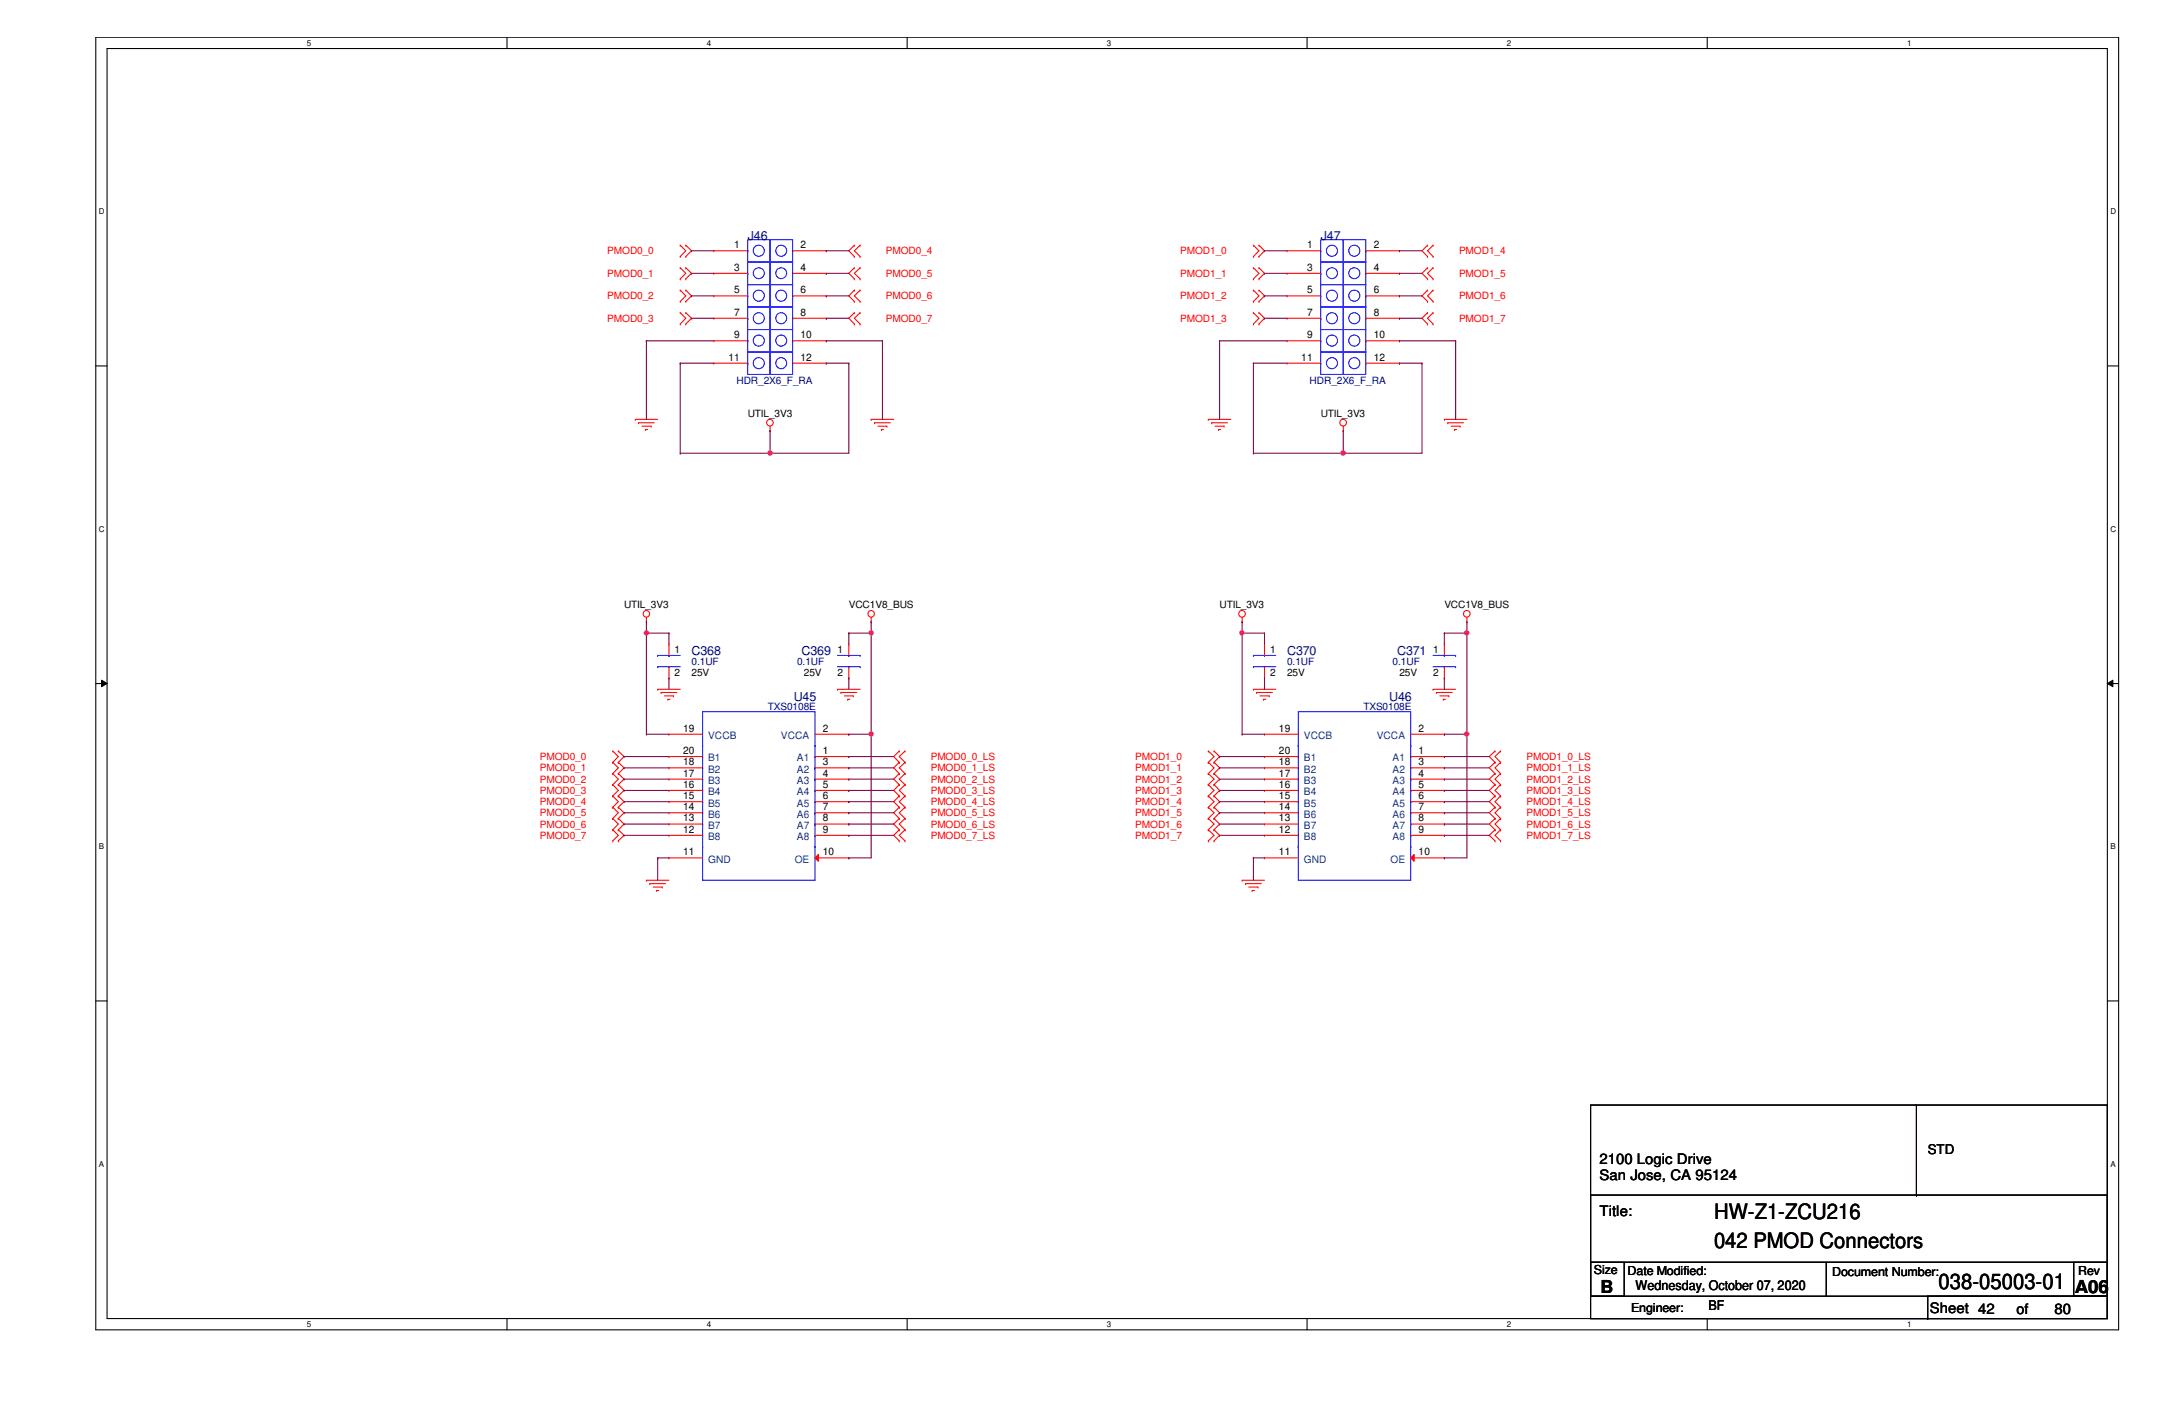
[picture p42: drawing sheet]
<svg xmlns="http://www.w3.org/2000/svg" width="432mm" height="279mm" viewBox="0 0 432 279" stroke-linecap="round" stroke-linejoin="round" font-family="sans-serif">
<defs><g id="words">
<g font-size="4.2">
<text x="340.9" y="242.4">HW-Z1-ZCU216</text>
<text x="340.9" y="248.2">042 PMOD Connectors</text>
<text x="385.6" y="256.4">038-05003-01</text>
</g>
<g font-size="3.6">
<text x="318.3" y="257">B</text>
<text x="412.7" y="257">A06</text>
</g>
<g font-size="2.9">
<text x="318.1" y="231.5">2100 Logic Drive</text>
<text x="318.1" y="234.7">San Jose, CA 95124</text>
<text x="318.1" y="241.8">Title:</text>
<text x="383.8" y="261">Sheet 42</text>
<text x="401.1" y="261.2">of</text>
<text x="408.6" y="261.2">80</text>
</g>
<g font-size="2.7">
<text x="383.4" y="229.5">STD</text>
<text x="325.3" y="256.6">Wednesday, October 07, 2020</text>
<text x="339.8" y="260.6">BF</text>
</g>
<g font-size="2.5" fill="#000080">
<text x="148.7" y="47.7">J46</text>
<text x="262.7" y="47.7">J47</text>
<text x="137.5" y="130.3">C368</text>
<text x="159.4" y="130.3">C369</text>
<text x="256" y="130.3">C370</text>
<text x="277.9" y="130.3">C371</text>
<text x="157.9" y="139.3">U45</text>
<text x="276.3" y="139.3">U46</text>
</g>
<g font-size="2.5">
<text x="317" y="253.3">Size</text>
<text x="323.7" y="253.5">Date Modified:</text>
<text x="364.4" y="253.7">Document Number:</text>
<text x="413.3" y="253.5">Rev</text>
<text x="324.4" y="260.9">Engineer:</text>
</g>
<g font-size="2" fill="#f00">
<text x="120.8" y="50.6">PMOD0_0</text>
<text x="176.2" y="50.6">PMOD0_4</text>
<text x="234.7" y="50.6">PMOD1_0</text>
<text x="290.2" y="50.6">PMOD1_4</text>
<text x="120.8" y="55.1">PMOD0_1</text>
<text x="120.8" y="59.5">PMOD0_2</text>
<text x="176.2" y="55.1">PMOD0_5</text>
<text x="176.2" y="59.5">PMOD0_6</text>
<text x="234.7" y="55.1">PMOD1_1</text>
<text x="234.7" y="59.5">PMOD1_2</text>
<text x="290.2" y="55.1">PMOD1_5</text>
<text x="290.2" y="59.5">PMOD1_6</text>
<text x="120.8" y="64">PMOD0_3</text>
<text x="176.2" y="64">PMOD0_7</text>
<text x="234.7" y="64">PMOD1_3</text>
<text x="290.2" y="64">PMOD1_7</text>
<text x="107.4" y="153.4">PMOD0_1</text>
<text x="107.4" y="155.7">PMOD0_2</text>
<text x="107.4" y="151.2">PMOD0_0</text>
<text x="185.1" y="153.4">PMOD0_1_LS</text>
<text x="185.1" y="155.7">PMOD0_2_LS</text>
<text x="185.1" y="151.2">PMOD0_0_LS</text>
<text x="225.8" y="153.4">PMOD1_1</text>
<text x="225.8" y="155.7">PMOD1_2</text>
<text x="225.8" y="151.2">PMOD1_0</text>
<text x="303.6" y="153.4">PMOD1_1_LS</text>
<text x="303.6" y="155.7">PMOD1_2_LS</text>
<text x="303.6" y="151.2">PMOD1_0_LS</text>
<text x="107.4" y="160.1">PMOD0_4</text>
<text x="107.4" y="157.9">PMOD0_3</text>
<text x="185.1" y="160.1">PMOD0_4_LS</text>
<text x="185.1" y="157.9">PMOD0_3_LS</text>
<text x="225.8" y="160.1">PMOD1_4</text>
<text x="225.8" y="157.9">PMOD1_3</text>
<text x="303.6" y="160.1">PMOD1_4_LS</text>
<text x="303.6" y="157.9">PMOD1_3_LS</text>
<text x="107.4" y="166.8">PMOD0_7</text>
<text x="107.4" y="164.6">PMOD0_6</text>
<text x="107.4" y="162.3">PMOD0_5</text>
<text x="185.1" y="166.8">PMOD0_7_LS</text>
<text x="185.1" y="164.6">PMOD0_6_LS</text>
<text x="185.1" y="162.3">PMOD0_5_LS</text>
<text x="225.8" y="166.8">PMOD1_7</text>
<text x="225.8" y="164.6">PMOD1_6</text>
<text x="225.8" y="162.3">PMOD1_5</text>
<text x="303.6" y="166.8">PMOD1_7_LS</text>
<text x="303.6" y="164.6">PMOD1_6_LS</text>
<text x="303.6" y="162.3">PMOD1_5_LS</text>
</g>
<g font-size="2">
<text x="146" y="49.4">1</text>
<text x="146" y="53.8">3</text>
<text x="159.2" y="49.4">2</text>
<text x="159.2" y="53.8">4</text>
<text x="260" y="49.4">1</text>
<text x="260" y="53.8">3</text>
<text x="273.2" y="49.4">2</text>
<text x="273.2" y="53.8">4</text>
<text x="146" y="58.3">5</text>
<text x="159.2" y="58.3">6</text>
<text x="260" y="58.3">5</text>
<text x="273.2" y="58.3">6</text>
<text x="146" y="62.8">7</text>
<text x="159.2" y="62.8">8</text>
<text x="260" y="62.8">7</text>
<text x="273.2" y="62.8">8</text>
<text x="144.9" y="71.7">11</text>
<text x="146" y="67.3">9</text>
<text x="159.2" y="67.3">10</text>
<text x="159.2" y="71.7">12</text>
<text x="258.8" y="71.7">11</text>
<text x="260" y="67.3">9</text>
<text x="273.2" y="67.3">10</text>
<text x="273.2" y="71.7">12</text>
<text x="148.7" y="83">UTIL_3V3</text>
<text x="262.7" y="83">UTIL_3V3</text>
<text x="124.1" y="121">UTIL_3V3</text>
<text x="168.8" y="121">VCC1V8_BUS</text>
<text x="242.6" y="121">UTIL_3V3</text>
<text x="287.3" y="121">VCC1V8_BUS</text>
<text x="134.2" y="129.9">1</text>
<text x="166.6" y="129.9">1</text>
<text x="252.6" y="129.9">1</text>
<text x="285" y="129.9">1</text>
<text x="134.2" y="134.4">2</text>
<text x="137.5" y="134.4">25V</text>
<text x="159.9" y="134.4">25V</text>
<text x="166.6" y="134.4">2</text>
<text x="252.6" y="134.4">2</text>
<text x="256" y="134.4">25V</text>
<text x="278.3" y="134.4">25V</text>
<text x="285" y="134.4">2</text>
<text x="135.9" y="145.5">19</text>
<text x="135.9" y="149.9">20</text>
<text x="163.7" y="149.9">1</text>
<text x="163.7" y="145.5">2</text>
<text x="254.4" y="145.5">19</text>
<text x="254.4" y="149.9">20</text>
<text x="282.2" y="149.9">1</text>
<text x="282.2" y="145.5">2</text>
<text x="135.9" y="154.4">17</text>
<text x="135.9" y="152.2">18</text>
<text x="163.7" y="152.2">3</text>
<text x="163.7" y="154.4">4</text>
<text x="254.4" y="154.4">17</text>
<text x="254.4" y="152.2">18</text>
<text x="282.2" y="152.2">3</text>
<text x="282.2" y="154.4">4</text>
<text x="135.9" y="161.1">14</text>
<text x="135.9" y="158.9">15</text>
<text x="135.9" y="156.7">16</text>
<text x="163.7" y="156.7">5</text>
<text x="163.7" y="158.9">6</text>
<text x="163.7" y="161.1">7</text>
<text x="254.4" y="161.1">14</text>
<text x="254.4" y="158.9">15</text>
<text x="254.4" y="156.7">16</text>
<text x="282.2" y="156.7">5</text>
<text x="282.2" y="158.9">6</text>
<text x="282.2" y="161.1">7</text>
<text x="135.9" y="165.6">12</text>
<text x="135.9" y="163.4">13</text>
<text x="163.7" y="163.4">8</text>
<text x="163.7" y="165.6">9</text>
<text x="254.4" y="165.6">12</text>
<text x="254.4" y="163.4">13</text>
<text x="282.2" y="163.4">8</text>
<text x="282.2" y="165.6">9</text>
<text x="135.9" y="170.1">11</text>
<text x="163.7" y="170.1">10</text>
<text x="254.4" y="170.1">11</text>
<text x="282.2" y="170.1">10</text>
</g>
<g font-size="2" fill="#000080">
<text x="146.5" y="76.3">HDR_2X6_F_RA</text>
<text x="260.5" y="76.3">HDR_2X6_F_RA</text>
<text x="137.5" y="132.2">0.1UF</text>
<text x="158.5" y="132.2">0.1UF</text>
<text x="256" y="132.2">0.1UF</text>
<text x="277" y="132.2">0.1UF</text>
<text x="152.7" y="141.1">TXS0108E</text>
<text x="271.2" y="141.1">TXS0108E</text>
</g>
<g font-size="2" fill="#004080">
<text x="140.8" y="147">VCCB</text>
<text x="155.3" y="147">VCCA</text>
<text x="259.3" y="147">VCCB</text>
<text x="273.8" y="147">VCCA</text>
<text x="140.8" y="155.9">B3</text>
<text x="140.8" y="153.7">B2</text>
<text x="140.8" y="151.4">B1</text>
<text x="158.5" y="151.4">A1</text>
<text x="158.5" y="153.7">A2</text>
<text x="158.5" y="155.9">A3</text>
<text x="259.3" y="155.9">B3</text>
<text x="259.3" y="153.7">B2</text>
<text x="259.3" y="151.4">B1</text>
<text x="277" y="151.4">A1</text>
<text x="277" y="153.7">A2</text>
<text x="277" y="155.9">A3</text>
<text x="140.8" y="160.4">B5</text>
<text x="140.8" y="158.2">B4</text>
<text x="158.5" y="158.2">A4</text>
<text x="158.5" y="160.4">A5</text>
<text x="259.3" y="160.4">B5</text>
<text x="259.3" y="158.2">B4</text>
<text x="277" y="158.2">A4</text>
<text x="277" y="160.4">A5</text>
<text x="140.8" y="167.1">B8</text>
<text x="140.8" y="164.8">B7</text>
<text x="140.8" y="162.6">B6</text>
<text x="158.5" y="162.6">A6</text>
<text x="158.5" y="164.8">A7</text>
<text x="158.5" y="167.1">A8</text>
<text x="259.3" y="167.1">B8</text>
<text x="259.3" y="164.8">B7</text>
<text x="259.3" y="162.6">B6</text>
<text x="277" y="162.6">A6</text>
<text x="277" y="164.8">A7</text>
<text x="277" y="167.1">A8</text>
<text x="140.8" y="171.6">GND</text>
<text x="158.1" y="171.6">OE</text>
<text x="259.3" y="171.6">GND</text>
<text x="276.6" y="171.6">OE</text>
</g>
<g font-size="1.6">
<text x="61" y="9.1">5</text>
<text x="140.6" y="9.1">4</text>
<text x="220.2" y="9.1">3</text>
<text x="299.7" y="9.1">2</text>
<text x="379.3" y="9.1">1</text>
<text x="19.6" y="42.6">D</text>
<text x="419.7" y="42.6">D</text>
<text x="19.6" y="105.7">C</text>
<text x="419.7" y="105.7">C</text>
<text x="19.6" y="168.9">B</text>
<text x="419.7" y="168.9">B</text>
<text x="19.6" y="232">A</text>
<text x="419.7" y="232">A</text>
<text x="61" y="263.9">5</text>
<text x="140.6" y="263.9">4</text>
<text x="220.2" y="263.9">3</text>
<text x="299.7" y="263.9">2</text>
<text x="379.3" y="263.9">1</text>
</g>
</g></defs>
<path d="M19.1 7.4h402.3v257.1h-402.3zM21.3 9.7h397.8v252.5h-397.8z" fill="none" stroke="#000" stroke-width=".21"/>
<g fill="#fff">
<path d="M61 7.7h.9v1.7h-.9z"/>
<path d="M61 262.5h.9v1.7h-.9z"/>
</g>
<path d="M100.8 7.4v2.3M100.8 262.2v2.3" fill="none" stroke="#000" stroke-width=".21"/>
<g fill="#fff">
<path d="M140.6 7.7h.9v1.7h-.9z"/>
<path d="M140.6 262.5h.9v1.7h-.9z"/>
</g>
<path d="M180.4 7.4v2.3M180.4 262.2v2.3" fill="none" stroke="#000" stroke-width=".21"/>
<g fill="#fff">
<path d="M220.2 7.7h.9v1.7h-.9z"/>
<path d="M220.2 262.5h.9v1.7h-.9z"/>
</g>
<path d="M260 7.4v2.3M260 262.2v2.3" fill="none" stroke="#000" stroke-width=".21"/>
<g fill="#fff">
<path d="M299.7 7.7h.9v1.7h-.9z"/>
<path d="M299.7 262.5h.9v1.7h-.9z"/>
</g>
<path d="M339.6 7.4v2.3M339.6 262.2v2.3" fill="none" stroke="#000" stroke-width=".21"/>
<g fill="#fff">
<path d="M379.3 7.7h.9v1.7h-.9z"/>
<path d="M379.3 262.5h.9v1.7h-.9z"/>
<path d="M19.6 41.2h1.2v1.8h-1.2z"/>
<path d="M419.7 41.2h1.2v1.8h-1.2z"/>
<path d="M19.6 104.3h1.2v1.8h-1.2z"/>
<path d="M419.7 104.3h1.2v1.8h-1.2z"/>
</g>
<path d="M19.1 72.8h2.2M419.1 72.8h2.3" fill="none" stroke="#000" stroke-width=".21"/>
<g fill="#fff">
<path d="M19.6 167.5h1.1v1.7h-1.1z"/>
<path d="M419.7 167.5h1.1v1.7h-1.1z"/>
</g>
<path d="M19.1 135.9h2.2M419.1 135.9h2.3" fill="none" stroke="#000" stroke-width=".21"/>
<path d="M20.2 135.3l1.1 .6-1.1 .7zM419.1 135.9l1.1-.6v1.3z" fill="#000"/>
<path d="M20.2 135.3l1.1 .6-1.1 .7zM419.1 135.9l1.1-.6v1.3z" fill="none" stroke="#000" stroke-width=".2"/>
<g fill="#fff">
<path d="M19.6 230.6h1.1v1.8h-1.1z"/>
<path d="M419.7 230.6h1.1v1.8h-1.1z"/>
</g>
<g fill="none" stroke="#000" stroke-width=".21">
<path d="M19.1 199.1h2.2M419.1 199.1h2.3M316.4 219.8h102.7v42.4h-102.7zM381.2 219.8v17.9M316.4 237.7h102.7v13.3h-102.7zM381.2 237.7h.1M316.4 251h46.9v6.8h-46.9zM316.4 251h6.6v6.8h-6.6zM363.3 251h55.8v6.8h-55.8zM383.4 257.8h35.7v4.4h-35.7zM412.5 251h6.6v6.8h-6.6zM316.4 262.2h67"/>
<path d="M383.4 262.2h.1"/>
</g>
<g fill="none" stroke="#f00" stroke-width=".21">
<path d="M135.3 51h.1M135.3 48.8h.1M135.3 55.5h.1M135.3 53.3h.1M135.3 59.9h.1M135.3 57.7h.1M135.3 48.8l1.1 1.1-1.1 1.1M135.3 53.3l1.1 1.1-1.1 1.1M135.3 57.7l1.1 1.1-1.1 1.1M136.4 48.8h.1M136.4 51h.1M136.4 53.3h.1"/>
<path d="M136.4 55.5h.1M136.4 57.7h.1M136.4 59.9h.1M136.4 48.8l1.1 1.1-1.1 1.1M136.4 53.3l1.1 1.1-1.1 1.1M136.4 57.7l1.1 1.1-1.1 1.1M142 49.9h.1M142 54.4h.1M142 58.8h.1M142 49.9h6.7M142 54.4h6.7M142 58.8h6.7"/>
<path d="M157.6 49.9h6.7M157.6 54.4h6.7M157.6 58.8h6.7M164.3 49.9h.1M164.3 54.4h.1M164.3 58.8h.1M169.9 48.8h.1M169.9 51h.1M169.9 53.3h.1M169.9 55.5h.1M169.9 57.7h.1M169.9 59.9h.1"/>
<path d="M169.9 48.8l-1.1 1.1 1.1 1.1M169.9 53.3l-1.1 1.1 1.1 1.1M169.9 57.7l-1.1 1.1 1.1 1.1M171.1 51h.1M171.1 48.8h.1M171.1 55.5h.1M171.1 53.3h.1M171.1 59.9h.1M171.1 57.7h.1M171.1 48.8l-1.2 1.1 1.2 1.1M171.1 53.3l-1.2 1.1 1.2 1.1M171.1 57.7l-1.2 1.1 1.2 1.1"/>
<path d="M249.3 51h.1M249.3 48.8h.1M249.3 55.5h.1M249.3 53.3h.1M249.3 59.9h.1M249.3 57.7h.1M249.3 48.8l1.1 1.1-1.1 1.1M249.3 53.3l1.1 1.1-1.1 1.1M249.3 57.7l1.1 1.1-1.1 1.1M250.4 48.8h.1M250.4 51h.1M250.4 53.3h.1"/>
<path d="M250.4 55.5h.1M250.4 57.7h.1M250.4 59.9h.1M250.4 48.8l1.1 1.1-1.1 1.1M250.4 53.3l1.1 1.1-1.1 1.1M250.4 57.7l1.1 1.1-1.1 1.1M283.9 48.8h.1M283.9 51h.1M283.9 53.3h.1M283.9 55.5h.1M283.9 57.7h.1M283.9 59.9h.1"/>
<path d="M283.9 48.8l-1.1 1.1 1.1 1.1M283.9 53.3l-1.1 1.1 1.1 1.1M283.9 57.7l-1.1 1.1 1.1 1.1M285 51h.1M285 48.8h.1M285 55.5h.1M285 53.3h.1M285 59.9h.1M285 57.7h.1M285 48.8l-1.1 1.1 1.1 1.1M285 53.3l-1.1 1.1 1.1 1.1M285 57.7l-1.1 1.1 1.1 1.1"/>
<path d="M135.3 64.4h.1M135.3 62.2h.1M135.3 62.2l1.1 1.1-1.1 1.1M136.4 62.2h.1M136.4 64.4h.1M136.4 62.2l1.1 1.1-1.1 1.1M142 63.3h.1M142 67.8h.1M142 72.2h.1M142 63.3h6.7M142 67.8h6.7M142 72.2h6.7"/>
<path d="M157.6 63.3h6.7M157.6 67.8h6.7M157.6 72.2h6.7M164.3 63.3h.1M164.3 67.8h.1M164.3 72.2h.1M169.9 62.2h.1M169.9 64.4h.1M169.9 62.2l-1.1 1.1 1.1 1.1M171.1 64.4h.1M171.1 62.2h.1M171.1 62.2l-1.2 1.1 1.2 1.1"/>
<path d="M249.3 64.4h.1M249.3 62.2h.1M249.3 62.2l1.1 1.1-1.1 1.1M250.4 62.2h.1M250.4 64.4h.1M250.4 62.2l1.1 1.1-1.1 1.1M283.9 62.2h.1M283.9 64.4h.1M283.9 62.2l-1.1 1.1 1.1 1.1M285 64.4h.1M285 62.2h.1M285 62.2l-1.1 1.1 1.1 1.1"/>
<path d="M126.4 83.4h.1M126.4 83.4h4.4M127 84.1h.1M127 84.1h3.1M127.7 84.8h1.8M128.4 85.4h.1M128.4 85.4h.4M129.5 84.8h.1M153.2 85.6h.1M153.2 84.8v.8M173.3 83.4h.1M173.3 83.4h4.5"/>
<path d="M173.9 84.1h.1M173.9 84.1h3.2M174.6 84.8h1.8M175.3 85.4h.1M175.3 85.4h.4M176.4 84.8h.1M240.3 83.4h.1M240.3 83.4h4.5M241 84.1h.1M241 84.1h3.1M241.7 84.8h1.8M242.4 85.4h.1"/>
<path d="M242.4 85.4h.4M243.5 84.8h.1M267.2 85.6h.1M267.2 84.8v.8M287.3 83.4h.1M287.3 83.4h4.5M288 84.1h.1M288 84.1h3.1M288.6 84.8h1.8M289.3 85.4h.1M289.3 85.4h.4M290.4 84.8h.1"/>
<path d="M128.6 123.7h.1M128.6 122.8v.9M130.8 137.1h.1M130.8 137.1h4.5M131.5 137.7h.1M131.5 137.7h3.1M132.2 138.4h1.7M132.8 139.1h.1M132.8 139.1h.5M133.9 138.4h.1M166.6 137.1h.1M166.6 137.1h4.5"/>
<path d="M167.3 137.7h.1M167.3 137.7h3.1M167.9 138.4h1.8M168.6 139.1h.1M168.6 139.1h.4M168.8 128.1h.1M168.8 134.8h.1M168.8 128.1v2.2M168.8 132.6v2.2M169.7 138.4h.1M173.3 123.7h.1M173.3 122.8v.9"/>
<path d="M247.1 123.7h.1M247.1 122.8v.9M249.3 137.1h.1M249.3 137.1h4.4M249.9 137.7h.1M249.9 137.7h3.2M250.6 138.4h1.8M251.3 139.1h.1M251.3 139.1h.5M252.4 138.4h.1M285 137.1h.1M285 137.1h4.5"/>
<path d="M285.7 137.7h.1M285.7 137.7h3.1M286.4 138.4h1.8M287.1 139.1h.1M287.1 139.1h.4M288.2 138.4h.1M291.8 123.7h.1M291.8 122.8v.9M121.9 153.8h.1M121.9 151.6h.1M121.9 158.3h.1M121.9 156h.1"/>
<path d="M121.9 149.4h.1M121.9 151.6l1.1 1.1-1.1 1.1M121.9 158.3l1.1 1.1-1.1 1.1M121.9 156l1.1 1.2-1.1 1.1M121.9 153.8l1.1 1.1-1.1 1.1M121.9 149.4l1.1 1.1-1.1 1.1M123 151.6h.1M123 153.8h.1M123 158.3h.1M123 156h.1M123 149.4h.1M123 151.6l1.1 1.1-1.1 1.1"/>
<path d="M123 158.3l1.1 1.1-1.1 1.1M123 156l1.1 1.2-1.1 1.1M123 153.8l1.1 1.1-1.1 1.1M123 149.4l1.1 1.1-1.1 1.1M178.9 151.6h.1M178.9 153.8h.1M178.9 158.3h.1M178.9 156h.1M178.9 149.4h.1M178.9 151.6l-1.1 1.1 1.1 1.1M178.9 158.3l-1.1 1.1 1.1 1.1M178.9 156l-1.1 1.2 1.1 1.1"/>
<path d="M178.9 153.8l-1.1 1.1 1.1 1.1M178.9 149.4l-1.1 1.1 1.1 1.1M180 153.8h.1M180 151.6h.1M180 158.3h.1M180 156h.1M180 149.4h.1M180 158.3l-1.1 1.1 1.1 1.1M180 151.6l-1.1 1.1 1.1 1.1M180 156l-1.1 1.2 1.1 1.1M180 153.8l-1.1 1.1 1.1 1.1M180 149.4l-1.1 1.1 1.1 1.1"/>
<path d="M240.3 153.8h.1M240.3 151.6h.1M240.3 158.3h.1M240.3 156h.1M240.3 149.4h.1M240.3 151.6l1.2 1.1-1.2 1.1M240.3 158.3l1.2 1.1-1.2 1.1M240.3 156l1.2 1.2-1.2 1.1M240.3 153.8l1.2 1.1-1.2 1.1M240.3 149.4l1.2 1.1-1.2 1.1M241.5 151.6h.1M241.5 153.8h.1"/>
<path d="M241.5 158.3h.1M241.5 156h.1M241.5 149.4h.1M241.5 151.6l1.1 1.1-1.1 1.1M241.5 158.3l1.1 1.1-1.1 1.1M241.5 156l1.1 1.2-1.1 1.1M241.5 153.8l1.1 1.1-1.1 1.1M241.5 149.4l1.1 1.1-1.1 1.1M280.6 150.5h6.7M280.6 146h6.7M280.6 152.7h6.7M280.6 154.9h6.7"/>
<path d="M280.6 157.2h6.7M280.6 159.4h6.7M287.3 150.5h.1M287.3 146h.1M287.3 152.7h.1M287.3 154.9h.1M287.3 157.2h.1M287.3 159.4h.1M297.3 151.6h.1M297.3 153.8h.1M297.3 158.3h.1M297.3 156h.1"/>
<path d="M297.3 149.4h.1M297.3 151.6l-1.1 1.1 1.1 1.1M297.3 158.3l-1.1 1.1 1.1 1.1M297.3 156l-1.1 1.2 1.1 1.1M297.3 153.8l-1.1 1.1 1.1 1.1M297.3 149.4l-1.1 1.1 1.1 1.1M298.5 153.8h.1M298.5 151.6h.1M298.5 158.3h.1M298.5 156h.1M298.5 149.4h.1M298.5 151.6l-1.2 1.1 1.2 1.1"/>
<path d="M298.5 158.3l-1.2 1.1 1.2 1.1M298.5 156l-1.2 1.2 1.2 1.1M298.5 153.8l-1.2 1.1 1.2 1.1M298.5 149.4l-1.2 1.1 1.2 1.1M121.9 160.5h.1M121.9 167.2h.1M121.9 165h.1M121.9 162.8h.1M121.9 165l1.1 1.1-1.1 1.1M121.9 162.8l1.1 1.1-1.1 1.1M121.9 160.5l1.1 1.1-1.1 1.2M123 160.5h.1"/>
<path d="M123 165h.1M123 167.2h.1M123 162.8h.1M123 165l1.1 1.1-1.1 1.1M123 162.8l1.1 1.1-1.1 1.1M123 160.5l1.1 1.1-1.1 1.2M128.6 175h.1M128.6 175h4.5M129.2 175.7h.1M129.2 175.7h3.2M129.9 176.4h1.8M130.6 177.1h.1"/>
<path d="M130.6 177.1h.4M131.7 176.4h.1M178.9 160.5h.1M178.9 165h.1M178.9 167.2h.1M178.9 162.8h.1M178.9 165l-1.1 1.1 1.1 1.1M178.9 162.8l-1.1 1.1 1.1 1.1M178.9 160.5l-1.1 1.1 1.1 1.2M180 160.5h.1M180 167.2h.1M180 165h.1"/>
<path d="M180 162.8h.1M180 165l-1.1 1.1 1.1 1.1M180 162.8l-1.1 1.1 1.1 1.1M180 160.5l-1.1 1.1 1.1 1.2M240.3 160.5h.1M240.3 167.2h.1M240.3 165h.1M240.3 162.8h.1M240.3 165l1.2 1.1-1.2 1.1M240.3 162.8l1.2 1.1-1.2 1.1M240.3 160.5l1.2 1.1-1.2 1.2M241.5 160.5h.1"/>
<path d="M241.5 165h.1M241.5 167.2h.1M241.5 162.8h.1M241.5 165l1.1 1.1-1.1 1.1M241.5 162.8l1.1 1.1-1.1 1.1M241.5 160.5l1.1 1.1-1.1 1.2M247.1 175h.1M247.1 175h4.4M247.7 175.7h.1M247.7 175.7h3.2M248.4 176.4h1.8M249 177.1h.1"/>
<path d="M249 177.1h.5M250.2 176.4h.1M280.6 161.6h6.7M280.6 163.9h6.7M280.6 166.1h6.7M287.3 161.6h.1M287.3 163.9h.1M287.3 166.1h.1M297.3 160.5h.1M297.3 165h.1M297.3 167.2h.1M297.3 162.8h.1"/>
<path d="M297.3 165l-1.1 1.1 1.1 1.1M297.3 162.8l-1.1 1.1 1.1 1.1M297.3 160.5l-1.1 1.1 1.1 1.2M298.5 160.5h.1M298.5 167.2h.1M298.5 165h.1M298.5 162.8h.1M298.5 165l-1.2 1.1 1.2 1.1M298.5 162.8l-1.2 1.1 1.2 1.1M298.5 160.5l-1.2 1.1 1.2 1.2"/>
<circle cx="153.1" cy="84.1" r=".66"/>
<circle cx="267.1" cy="84.1" r=".66"/>
<circle cx="128.6" cy="122.1" r=".65"/>
<circle cx="173.3" cy="122.1" r=".65"/>
<circle cx="247" cy="122.1" r=".66"/>
<circle cx="291.7" cy="122.1" r=".66"/>
</g>
<g fill="none" stroke="#00f" stroke-width=".21">
<path d="M148.7 47.7h4.5v4.4h-4.5zM148.7 52.1h4.5v4.5h-4.5zM148.7 56.6h4.5v4.4h-4.5zM148.7 58.8h.1M148.7 54.4h.1M148.7 49.9h.1M153.2 47.7h4.4v4.4h-4.4zM153.2 52.1h4.4v4.5h-4.4zM153.2 56.6h4.4v4.4h-4.4zM157.6 54.4h.1M157.6 58.8h.1M157.6 49.9h.1"/>
<path d="M148.7 61h4.5v4.5h-4.5zM148.7 65.5h4.5v4.5h-4.5zM148.7 70h4.5v4.5h-4.5zM148.7 72.2h.1M148.7 67.8h.1M148.7 63.3h.1M153.2 61h4.4v4.5h-4.4zM153.2 65.5h4.4v4.5h-4.4zM153.2 70h4.4v4.5h-4.4zM157.6 72.2h.1M157.6 67.8h.1M157.6 63.3h.1"/>
<path d="M166.6 132.6h4.5M166.6 130.3h4.5M168.8 132.6h.1M168.8 130.3h.1M171.1 132.6h.1M171.1 130.3h.1M258.2 141.5h22.4v33.5h-22.4zM258.2 159.4h.1M258.2 157.2h.1M258.2 154.9h.1M258.2 152.7h.1M258.2 150.5h.1"/>
<path d="M258.2 148.3h.1M280.6 148.3h.1M280.6 152.7h.1M280.6 150.5h.1M280.6 159.4h.1M280.6 157.2h.1M280.6 154.9h.1M258.2 166.1h.1M258.2 168.4h.1M258.2 163.9h.1M258.2 161.6h.1M280.6 161.6h.1"/>
<path d="M280.6 163.9h.1M280.6 168.4h.1M280.6 166.1h.1"/>
<circle cx="150.9" cy="49.9" r="1.1"/>
<circle cx="150.9" cy="58.8" r="1.1"/>
<circle cx="150.9" cy="54.3" r="1.09"/>
<circle cx="155.4" cy="49.9" r="1.09"/>
<circle cx="155.4" cy="58.8" r="1.09"/>
<circle cx="155.4" cy="54.3" r="1.08"/>
<circle cx="150.9" cy="72.2" r="1.1"/>
<circle cx="150.9" cy="63.3" r="1.1"/>
<circle cx="150.9" cy="67.7" r="1.1"/>
<circle cx="155.4" cy="72.2" r="1.09"/>
<circle cx="155.4" cy="63.3" r="1.09"/>
<circle cx="155.4" cy="67.7" r="1.09"/>
</g>
<path d="M281.3 169.9v1.4l-.7-.7z" fill="#f00"/>
<g fill="none" stroke="#f00" stroke-width=".21">
<path d="M256 49.9h.1M256 54.4h.1M256 58.8h.1M256 49.9h6.7M256 54.4h6.7M256 58.8h6.7M271.7 49.9h6.6M271.7 54.4h6.6M271.7 58.8h6.6M278.3 49.9h.1M278.3 54.4h.1M278.3 58.8h.1"/>
<path d="M256 63.3h.1M256 67.8h.1M256 72.2h.1M256 63.3h6.7M256 67.8h6.7M256 72.2h6.7M271.7 63.3h6.6M271.7 67.8h6.6M271.7 72.2h6.6M278.3 63.3h.1M278.3 67.8h.1M278.3 72.2h.1"/>
<path d="M133.1 128.1h.1M133.1 134.8h.1M133.1 128.1v2.2M133.1 132.6v2.2M287.3 128.1h.1M287.3 134.8h.1M287.3 128.1v2.2M287.3 132.6v2.2M162.1 159.4h6.7M162.1 157.2h6.7M162.1 154.9h6.7M162.1 152.7h6.7"/>
<path d="M162.1 146h6.7M162.1 150.5h6.7M168.8 150.5h.1M168.8 146h.1M168.8 152.7h.1M168.8 154.9h.1M168.8 157.2h.1M168.8 159.4h.1M251.5 159.4h.1M251.5 157.2h.1M251.5 154.9h.1M251.5 152.7h.1"/>
<path d="M251.5 146h.1M251.5 150.5h.1M251.5 159.4h6.7M251.5 157.2h6.7M251.5 154.9h6.7M251.5 152.7h6.7M251.5 146h6.7M251.5 150.5h6.7M162.1 166.1h6.7M162.1 163.9h6.7M162.1 161.6h6.7M168.8 161.6h.1"/>
<path d="M168.8 163.9h.1M168.8 166.1h.1M251.5 170.6h.1M251.5 166.1h.1M251.5 163.9h.1M251.5 161.6h.1M251.5 170.6h6.7M251.5 166.1h6.7M251.5 163.9h6.7M251.5 161.6h6.7M280.6 170.6h6.7M281.3 169.9v1.4l-.7-.7z"/>
<path d="M287.3 170.6h.1"/>
</g>
<g fill="none" stroke="#00f" stroke-width=".21">
<path d="M262.7 47.7h4.5v4.4h-4.5zM262.7 52.1h4.5v4.5h-4.5zM262.7 56.6h4.5v4.4h-4.5zM262.7 58.8h.1M262.7 54.4h.1M262.7 49.9h.1M267.2 47.7h4.5v4.4h-4.5zM267.2 52.1h4.5v4.5h-4.5zM267.2 56.6h4.5v4.4h-4.5zM271.7 54.4h.1M271.7 58.8h.1M271.7 49.9h.1"/>
<path d="M262.7 61h4.5v4.5h-4.5zM262.7 65.5h4.5v4.5h-4.5zM262.7 70h4.5v4.5h-4.5zM262.7 72.2h.1M262.7 67.8h.1M262.7 63.3h.1M267.2 61h4.5v4.5h-4.5zM267.2 65.5h4.5v4.5h-4.5zM267.2 70h4.5v4.5h-4.5zM271.7 72.2h.1M271.7 67.8h.1M271.7 63.3h.1"/>
<path d="M130.8 132.6h.1M130.8 130.3h.1M130.8 132.6h4.5M130.8 130.3h4.5M133.1 132.6h.1M133.1 130.3h.1M285 132.6h4.5M285 130.3h4.5M287.3 132.6h.1M287.3 130.3h.1M289.5 132.6h.1M289.5 130.3h.1"/>
<path d="M139.7 141.5h22.4v33.5h-22.4zM139.7 159.4h.1M139.7 157.2h.1M139.7 154.9h.1M139.7 152.7h.1M139.7 150.5h.1M139.7 148.3h.1M162.1 148.3h.1M162.1 152.7h.1M162.1 150.5h.1M162.1 159.4h.1M162.1 157.2h.1"/>
<path d="M162.1 154.9h.1M139.7 166.1h.1M139.7 168.4h.1M139.7 163.9h.1M139.7 161.6h.1M162.1 161.6h.1M162.1 163.9h.1M162.1 168.4h.1M162.1 166.1h.1"/>
<circle cx="264.9" cy="49.9" r="1.1"/>
<circle cx="264.9" cy="58.8" r="1.1"/>
<circle cx="264.9" cy="54.3" r="1.09"/>
<circle cx="269.4" cy="49.9" r="1.1"/>
<circle cx="269.4" cy="58.8" r="1.1"/>
<circle cx="269.4" cy="54.3" r="1.09"/>
<circle cx="264.9" cy="63.3" r="1.1"/>
<circle cx="264.9" cy="67.7" r="1.1"/>
<circle cx="264.9" cy="72.2" r="1.1"/>
<circle cx="269.4" cy="63.3" r="1.1"/>
<circle cx="269.4" cy="72.2" r="1.1"/>
<circle cx="269.4" cy="67.7" r="1.1"/>
</g>
<path d="M162.1 170.6l.7-.7v1.4z" fill="#f00"/>
<g fill="none" stroke="#f00" stroke-width=".21">
<path d="M251.5 128.1h.1M251.5 134.8h.1M251.5 128.1v2.2M251.5 132.6v2.2M133.1 159.4h.1M133.1 157.2h.1M133.1 154.9h.1M133.1 152.7h.1M133.1 146h.1M133.1 150.5h.1M133.1 159.4h6.6M133.1 157.2h6.6"/>
<path d="M133.1 154.9h6.6M133.1 152.7h6.6M133.1 146h6.6M133.1 150.5h6.6M133.1 170.6h.1M133.1 166.1h.1M133.1 163.9h.1M133.1 161.6h.1M133.1 170.6h6.6M133.1 166.1h6.6M133.1 163.9h6.6M133.1 161.6h6.6"/>
<path d="M162.1 170.6l.7-.7v1.4zM162.1 170.6h6.7M168.8 170.6h.1"/>
</g>
<path d="M249.3 132.6h.1M249.3 130.3h.1M249.3 132.6h4.4M249.3 130.3h4.4M251.5 132.6h.1M251.5 130.3h.1" fill="none" stroke="#00f" stroke-width=".21"/>
<g fill="none" stroke="#800040" stroke-width=".21">
<path d="M137.5 49.9h.1M137.5 54.4h.1M137.5 58.8h.1M137.5 49.9h4.5M137.5 54.4h4.5M137.5 58.8h4.5M164.3 49.9h.1M164.3 54.4h.1M164.3 58.8h.1M164.3 49.9h4.5M164.3 54.4h4.5M164.3 58.8h4.5"/>
<path d="M135.3 72.2h.1M135.3 72.2h6.7M135.3 72.2v17.9M137.5 63.3h.1M137.5 63.3h4.5M164.3 72.2h.1M164.3 63.3h.1M164.3 67.8h.1M164.3 63.3h4.5M164.3 72.2h4.5M164.3 67.8h11.2M168.8 72.2h.1"/>
<path d="M168.8 72.2v17.9M135.3 90.1h.1M153.2 85.6h.1M153.2 85.6v4.5h-17.9"/>
</g>
<circle cx="153.2" cy="90.1" r=".43" fill="#f0f"/>
<circle cx="153.2" cy="90.1" r=".43" fill="none" stroke="#f0f" stroke-width=".21"/>
<g fill="none" stroke="#800040" stroke-width=".21">
<path d="M128.6 67.8h.1M128.6 67.8v15.6M128.6 67.8h13.4M175.5 67.8h.1M175.5 67.8v15.6M249.3 72.2h.1M249.3 72.2h6.7M249.3 72.2v17.9M278.3 72.2h.1M278.3 67.8h.1M278.3 67.8h11.2M278.3 72.2h4.5"/>
<path d="M282.8 72.2h.1M282.8 72.2v17.9h-33.5M153.2 90.1h.1M153.2 90.1h15.6M249.3 90.1h.1M267.2 85.6h.1M267.2 90.1h.1M267.2 85.6v4.5"/>
</g>
<circle cx="267.1" cy="90.1" r=".44" fill="#f0f"/>
<circle cx="267.1" cy="90.1" r=".44" fill="none" stroke="#f0f" stroke-width=".21"/>
<g fill="none" stroke="#800040" stroke-width=".21">
<path d="M251.5 49.9h.1M251.5 54.4h.1M251.5 58.8h.1M251.5 49.9h4.5M251.5 54.4h4.5M251.5 58.8h4.5M278.3 49.9h.1M278.3 54.4h.1M278.3 58.8h.1M278.3 49.9h4.5M278.3 54.4h4.5M278.3 58.8h4.5"/>
<path d="M242.6 67.8h.1M242.6 67.8v15.6M242.6 67.8h13.4M251.5 63.3h.1M251.5 63.3h4.5M278.3 63.3h.1M278.3 63.3h4.5M289.5 67.8h.1M289.5 67.8v15.6M128.6 123.7h.1M128.6 125.9h.1M128.6 123.7v22.3"/>
<path d="M128.6 125.9h4.5M133.1 134.8h.1M133.1 125.9h.1M133.1 125.9v2.2M133.1 134.8v2.3M128.6 146h.1M128.6 146h4.5M173.3 146h.1M173.3 146v24.6h-4.5M130.8 170.6h.1M130.8 170.6h2.3M168.8 170.6h.1"/>
</g>
<circle cx="128.6" cy="125.9" r=".43" fill="#f0f"/>
<circle cx="128.6" cy="125.9" r=".43" fill="none" stroke="#f0f" stroke-width=".21"/>
<path d="M168.8 134.8h.1M168.8 125.9h.1M168.8 125.9v2.2M168.8 134.8v2.3M168.8 125.9h4.5M173.3 123.7h.1M173.3 125.9h.1M173.3 123.7v22.3h-4.5M168.8 146h.1" fill="none" stroke="#800040" stroke-width=".21"/>
<circle cx="173.3" cy="146" r=".43" fill="#f0f"/>
<circle cx="173.3" cy="146" r=".43" fill="none" stroke="#f0f" stroke-width=".21"/>
<circle cx="173.3" cy="125.9" r=".43" fill="#f0f"/>
<circle cx="173.3" cy="125.9" r=".43" fill="none" stroke="#f0f" stroke-width=".21"/>
<g fill="none" stroke="#800040" stroke-width=".21">
<path d="M247.1 123.7h.1M247.1 125.9h.1M247.1 123.7v22.3M247.1 125.9h4.4M251.5 134.8h.1M251.5 125.9h.1M251.5 125.9v2.2M251.5 134.8v2.3M124.1 152.7h.1M124.1 159.4h.1M124.1 157.2h.1M124.1 154.9h.1"/>
<path d="M124.1 150.5h.1M124.1 152.7h9M124.1 159.4h9M124.1 157.2h9M124.1 154.9h9M124.1 150.5h9M168.8 152.7h.1M168.8 159.4h.1M168.8 157.2h.1M168.8 154.9h.1M168.8 150.5h.1M168.8 152.7h9"/>
<path d="M168.8 159.4h9M168.8 157.2h9M168.8 154.9h9M168.8 150.5h9M247.1 146h.1M247.1 146h4.4M291.8 146h.1M291.8 146v24.6h-4.5M124.1 166.1h.1M124.1 163.9h.1M124.1 161.6h.1M124.1 166.1h9"/>
<path d="M124.1 163.9h9M124.1 161.6h9M130.8 170.6h.1M130.8 170.6v4.4M168.8 166.1h.1M168.8 163.9h.1M168.8 161.6h.1M168.8 166.1h9M168.8 163.9h9M168.8 161.6h9M249.3 170.6h.1M249.3 170.6h2.2"/>
<path d="M287.3 170.6h.1"/>
</g>
<circle cx="247" cy="125.9" r=".43" fill="#f0f"/>
<circle cx="247" cy="125.9" r=".43" fill="none" stroke="#f0f" stroke-width=".21"/>
<path d="M287.3 134.8h.1M287.3 125.9h.1M287.3 125.9v2.2M287.3 134.8v2.3M287.3 125.9h4.5M291.8 123.7h.1M291.8 125.9h.1M291.8 123.7v22.3h-4.5M287.3 146h.1" fill="none" stroke="#800040" stroke-width=".21"/>
<circle cx="291.7" cy="146" r=".43" fill="#f0f"/>
<circle cx="291.7" cy="146" r=".43" fill="none" stroke="#f0f" stroke-width=".21"/>
<circle cx="291.7" cy="125.9" r=".43" fill="#f0f"/>
<circle cx="291.7" cy="125.9" r=".43" fill="none" stroke="#f0f" stroke-width=".21"/>
<g fill="none" stroke="#800040" stroke-width=".21">
<path d="M242.6 152.7h.1M242.6 159.4h.1M242.6 157.2h.1M242.6 154.9h.1M242.6 150.5h.1M242.6 152.7h8.9M242.6 159.4h8.9M242.6 157.2h8.9M242.6 154.9h8.9M242.6 150.5h8.9M287.3 152.7h.1M287.3 159.4h.1"/>
<path d="M287.3 157.2h.1M287.3 154.9h.1M287.3 150.5h.1M287.3 152.7h8.9M287.3 159.4h8.9M287.3 157.2h8.9M287.3 154.9h8.9M287.3 150.5h8.9M242.6 166.1h.1M242.6 163.9h.1M242.6 161.6h.1M242.6 166.1h8.9"/>
<path d="M242.6 163.9h8.9M242.6 161.6h8.9M249.3 170.6h.1M249.3 170.6v4.4M287.3 166.1h.1M287.3 163.9h.1M287.3 161.6h.1M287.3 166.1h8.9M287.3 163.9h8.9M287.3 161.6h8.9"/>
</g>
<circle cx="153.2" cy="90.1" r=".43" fill="#f0f"/>
<circle cx="153.2" cy="90.1" r=".43" fill="none" stroke="#f0f" stroke-width=".21"/>
<circle cx="267.1" cy="90.1" r=".44" fill="#f0f"/>
<circle cx="267.1" cy="90.1" r=".44" fill="none" stroke="#f0f" stroke-width=".21"/>
<circle cx="128.6" cy="125.9" r=".43" fill="#f0f"/>
<circle cx="128.6" cy="125.9" r=".43" fill="none" stroke="#f0f" stroke-width=".21"/>
<circle cx="173.3" cy="146" r=".43" fill="#f0f"/>
<circle cx="173.3" cy="146" r=".43" fill="none" stroke="#f0f" stroke-width=".21"/>
<circle cx="173.3" cy="125.9" r=".43" fill="#f0f"/>
<circle cx="173.3" cy="125.9" r=".43" fill="none" stroke="#f0f" stroke-width=".21"/>
<circle cx="247" cy="125.9" r=".43" fill="#f0f"/>
<circle cx="247" cy="125.9" r=".43" fill="none" stroke="#f0f" stroke-width=".21"/>
<circle cx="291.7" cy="146" r=".43" fill="#f0f"/>
<circle cx="291.7" cy="146" r=".43" fill="none" stroke="#f0f" stroke-width=".21"/>
<circle cx="291.7" cy="125.9" r=".43" fill="#f0f"/>
<circle cx="291.7" cy="125.9" r=".43" fill="none" stroke="#f0f" stroke-width=".21"/>
<use href="#words"/>
</svg>
